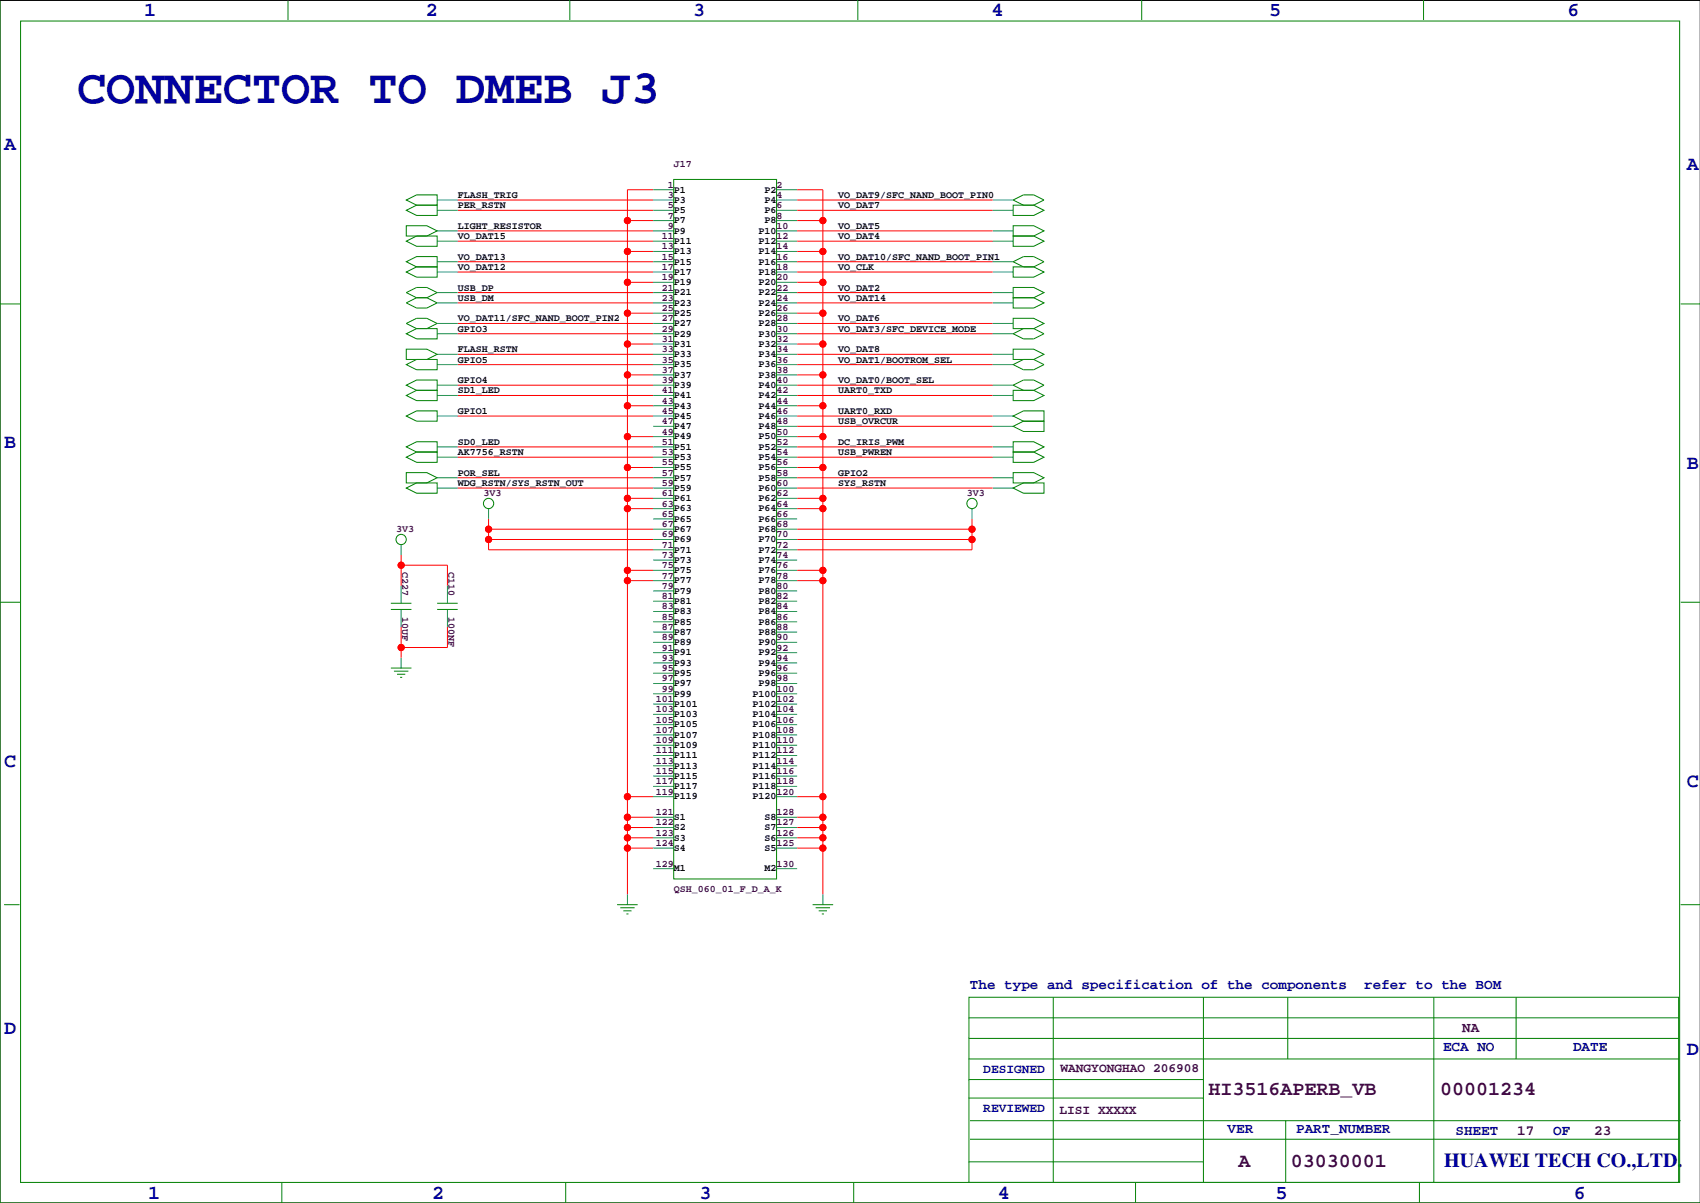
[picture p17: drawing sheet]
<svg xmlns="http://www.w3.org/2000/svg" width="420mm" height="297mm" viewBox="0 0 420 297" stroke-linecap="round" stroke-linejoin="round" font-family="sans-serif">
<defs><g id="words">
<text font-size="12" fill="#0000a0" x="19" y="25.3">CONNECTOR TO DMEB J3</text>
<g font-size="4.9" fill="#0000a0">
<text x="35.6" y="3.9">1</text>
<text x="105.2" y="3.9">2</text>
<text x="171.2" y="3.9">3</text>
<text x="244.9" y="3.9">4</text>
<text x="313.4" y="3.9">5</text>
<text x="387.1" y="3.9">6</text>
<text x="1" y="36.9">A</text>
<text x="416.6" y="42">A</text>
<text x="1" y="110.6">B</text>
<text x="416.6" y="115.7">B</text>
<text x="1" y="189.3">C</text>
<text x="416.6" y="194.4">C</text>
<text x="1" y="255.4">D</text>
<text x="416.6" y="260.5">D</text>
<text x="356.6" y="288">HUAWEI TECH CO.,LTD.</text>
<text x="36.6" y="296">1</text>
<text x="106.7" y="296">2</text>
<text x="172.7" y="296">3</text>
<text x="246.4" y="296">4</text>
<text x="315" y="296">5</text>
<text x="388.6" y="296">6</text>
</g>
<g font-size="4.9" fill="#400040">
<text x="298.5" y="270.5">HI3516APERB_VB</text>
<text x="355.6" y="270.5">00001234</text>
<text x="305.9" y="288.3">A</text>
<text x="318.8" y="288.3">03030001</text>
</g>
<g font-size="3.5" fill="#0000a0">
<text x="239.5" y="244.2">The type and specification of the components</text>
<text x="336.9" y="244.2">refer to the BOM</text>
<text x="356.4" y="259.4">ECA NO</text>
<text x="388.5" y="259.4">DATE</text>
<text x="303.1" y="279.7">VER</text>
<text x="320.1" y="279.7">PART_NUMBER</text>
<text x="359.4" y="280.3">SHEET</text>
<text x="383.5" y="280.3">OF</text>
</g>
<g font-size="3.5" fill="#400040">
<text x="361.1" y="254.9">NA</text>
<text x="374.6" y="280.3">17</text>
<text x="393.7" y="280.3">23</text>
</g>
<g font-size="3.2" fill="#0000a0">
<text x="242.8" y="264.9">DESIGNED</text>
<text x="242.8" y="274.5">REVIEWED</text>
</g>
<g font-size="3.2" fill="#400040">
<text x="261.9" y="264.7">WANGYONGHAO 206908</text>
<text x="261.6" y="275.1">LISI XXXXX</text>
</g>
<g font-size="2.5" fill="#400040">
<text x="166.4" y="41.3">J17</text>
<text x="164.9" y="46.3">1</text>
<text x="191.8" y="46.3">2</text>
<text x="164.9" y="48.9">3</text>
<text x="164.9" y="51.4">5</text>
<text x="164.9" y="54">7</text>
<text x="191.8" y="48.9">4</text>
<text x="191.8" y="51.4">6</text>
<text x="191.8" y="54">8</text>
<text x="163.4" y="59">11</text>
<text x="164.9" y="56.5">9</text>
<text x="191.8" y="56.5">10</text>
<text x="191.8" y="59">12</text>
<text x="163.4" y="61.6">13</text>
<text x="163.4" y="64.1">15</text>
<text x="191.8" y="61.6">14</text>
<text x="191.8" y="64.1">16</text>
<text x="163.4" y="66.7">17</text>
<text x="163.4" y="69.2">19</text>
<text x="163.4" y="71.7">21</text>
<text x="191.8" y="66.7">18</text>
<text x="191.8" y="69.2">20</text>
<text x="191.8" y="71.7">22</text>
<text x="163.4" y="74.3">23</text>
<text x="163.4" y="76.8">25</text>
<text x="191.8" y="74.3">24</text>
<text x="191.8" y="76.8">26</text>
<text x="163.4" y="79.4">27</text>
<text x="163.4" y="81.9">29</text>
<text x="191.8" y="79.4">28</text>
<text x="191.8" y="81.9">30</text>
<text x="163.4" y="87">33</text>
<text x="163.4" y="84.4">31</text>
<text x="163.4" y="89.5">35</text>
<text x="191.8" y="87">34</text>
<text x="191.8" y="84.4">32</text>
<text x="191.8" y="89.5">36</text>
<text x="163.4" y="92.1">37</text>
<text x="163.4" y="94.6">39</text>
<text x="191.8" y="92.1">38</text>
<text x="191.8" y="94.6">40</text>
<text x="163.4" y="97.1">41</text>
<text x="163.4" y="99.7">43</text>
<text x="191.8" y="97.1">42</text>
<text x="191.8" y="99.7">44</text>
<text x="163.4" y="102.2">45</text>
<text x="163.4" y="104.8">47</text>
<text x="163.4" y="107.3">49</text>
<text x="191.8" y="102.2">46</text>
<text x="191.8" y="104.8">48</text>
<text x="191.8" y="107.3">50</text>
<text x="163.4" y="109.8">51</text>
<text x="163.4" y="112.4">53</text>
<text x="191.8" y="109.8">52</text>
<text x="191.8" y="112.4">54</text>
<text x="163.4" y="114.9">55</text>
<text x="163.4" y="117.5">57</text>
<text x="191.8" y="114.9">56</text>
<text x="191.8" y="117.5">58</text>
<text x="119.4" y="122.5">3V3</text>
<text x="163.4" y="120">59</text>
<text x="163.4" y="122.5">61</text>
<text x="163.4" y="125.1">63</text>
<text x="191.8" y="120">60</text>
<text x="191.8" y="122.5">62</text>
<text x="191.8" y="125.1">64</text>
<text x="238.8" y="122.5">3V3</text>
<text x="97.8" y="131.4">3V3</text>
<text x="163.4" y="130.2">67</text>
<text x="163.4" y="127.6">65</text>
<text x="191.8" y="130.2">68</text>
<text x="191.8" y="127.6">66</text>
<text x="163.4" y="132.7">69</text>
<text x="163.4" y="135.2">71</text>
<text x="163.4" y="137.8">73</text>
<text x="191.8" y="132.7">70</text>
<text x="191.8" y="135.2">72</text>
<text x="191.8" y="137.8">74</text>
<text x="99.3" y="141.3" transform="rotate(90 99.3 141.3)">C227</text>
<text x="110.7" y="141.3" transform="rotate(90 110.7 141.3)">C110</text>
<text x="163.4" y="140.3">75</text>
<text x="163.4" y="142.9">77</text>
<text x="191.8" y="140.3">76</text>
<text x="191.8" y="142.9">78</text>
<text x="163.4" y="145.4">79</text>
<text x="163.4" y="147.9">81</text>
<text x="191.8" y="145.4">80</text>
<text x="191.8" y="147.9">82</text>
<text x="99.3" y="152.3" transform="rotate(90 99.3 152.3)">10UF</text>
<text x="110.7" y="152.3" transform="rotate(90 110.7 152.3)">100NF</text>
<text x="163.4" y="150.5">83</text>
<text x="163.4" y="153">85</text>
<text x="163.4" y="155.6">87</text>
<text x="191.8" y="150.5">84</text>
<text x="191.8" y="153">86</text>
<text x="191.8" y="155.6">88</text>
<text x="163.4" y="158.1">89</text>
<text x="163.4" y="160.6">91</text>
<text x="191.8" y="158.1">90</text>
<text x="191.8" y="160.6">92</text>
<text x="163.4" y="163.2">93</text>
<text x="163.4" y="165.7">95</text>
<text x="191.8" y="163.2">94</text>
<text x="191.8" y="165.7">96</text>
<text x="161.9" y="173.3">101</text>
<text x="163.4" y="168.3">97</text>
<text x="163.4" y="170.8">99</text>
<text x="191.8" y="168.3">98</text>
<text x="191.8" y="170.8">100</text>
<text x="191.8" y="173.3">102</text>
<text x="161.9" y="175.9">103</text>
<text x="161.9" y="178.4">105</text>
<text x="191.8" y="175.9">104</text>
<text x="191.8" y="178.4">106</text>
<text x="161.9" y="181">107</text>
<text x="161.9" y="183.5">109</text>
<text x="191.8" y="181">108</text>
<text x="191.8" y="183.5">110</text>
<text x="161.9" y="186">111</text>
<text x="161.9" y="188.6">113</text>
<text x="161.9" y="191.1">115</text>
<text x="191.8" y="186">112</text>
<text x="191.8" y="188.6">114</text>
<text x="191.8" y="191.1">116</text>
<text x="161.9" y="193.7">117</text>
<text x="161.9" y="196.2">119</text>
<text x="191.8" y="193.7">118</text>
<text x="191.8" y="196.2">120</text>
<text x="161.9" y="201.3">121</text>
<text x="161.9" y="203.8">122</text>
<text x="191.8" y="203.8">127</text>
<text x="191.8" y="201.3">128</text>
<text x="161.9" y="206.4">123</text>
<text x="161.9" y="208.9">124</text>
<text x="191.8" y="208.9">125</text>
<text x="191.8" y="206.4">126</text>
<text x="161.9" y="214">129</text>
<text x="191.8" y="214">130</text>
<text x="166.4" y="220.3">QSH_060_01_F_D_A_K</text>
</g>
<g font-size="2.5">
<text x="166.4" y="47.5">P1</text>
<text x="188.8" y="47.5">P2</text>
<text x="113" y="48.9">FLASH_TRIG</text>
<text x="113" y="51.4">PER_RSTN</text>
<text x="166.4" y="50.1">P3</text>
<text x="166.4" y="52.6">P5</text>
<text x="188.8" y="50.1">P4</text>
<text x="188.8" y="52.6">P6</text>
<text x="207" y="51.4">VO_DAT7</text>
<text x="207" y="48.9">VO_DAT9/SFC_NAND_BOOT_PIN0</text>
<text x="113" y="56.5">LIGHT_RESISTOR</text>
<text x="113" y="59">VO_DAT15</text>
<text x="166.4" y="55.2">P7</text>
<text x="166.4" y="57.7">P9</text>
<text x="187.3" y="57.7">P10</text>
<text x="188.8" y="55.2">P8</text>
<text x="207" y="59">VO_DAT4</text>
<text x="207" y="56.5">VO_DAT5</text>
<text x="113" y="64.1">VO_DAT13</text>
<text x="166.4" y="60.2">P11</text>
<text x="166.4" y="62.8">P13</text>
<text x="166.4" y="65.3">P15</text>
<text x="187.3" y="60.2">P12</text>
<text x="187.3" y="62.8">P14</text>
<text x="187.3" y="65.3">P16</text>
<text x="207" y="64.1">VO_DAT10/SFC_NAND_BOOT_PIN1</text>
<text x="113" y="66.7">VO_DAT12</text>
<text x="113" y="71.7">USB_DP</text>
<text x="166.4" y="67.9">P17</text>
<text x="166.4" y="70.4">P19</text>
<text x="187.3" y="67.9">P18</text>
<text x="187.3" y="70.4">P20</text>
<text x="207" y="71.7">VO_DAT2</text>
<text x="207" y="66.7">VO_CLK</text>
<text x="113" y="74.3">USB_DM</text>
<text x="166.4" y="72.9">P21</text>
<text x="166.4" y="75.5">P23</text>
<text x="187.3" y="72.9">P22</text>
<text x="187.3" y="75.5">P24</text>
<text x="207" y="74.3">VO_DAT14</text>
<text x="113" y="79.4">VO_DAT11/SFC_NAND_BOOT_PIN2</text>
<text x="113" y="81.9">GPIO3</text>
<text x="166.4" y="78">P25</text>
<text x="166.4" y="80.6">P27</text>
<text x="166.4" y="83.1">P29</text>
<text x="187.3" y="78">P26</text>
<text x="187.3" y="80.6">P28</text>
<text x="187.3" y="83.1">P30</text>
<text x="207" y="81.9">VO_DAT3/SFC_DEVICE_MODE</text>
<text x="207" y="79.4">VO_DAT6</text>
<text x="113" y="87">FLASH_RSTN</text>
<text x="113" y="89.5">GPIO5</text>
<text x="166.4" y="88.2">P33</text>
<text x="166.4" y="85.6">P31</text>
<text x="187.3" y="88.2">P34</text>
<text x="187.3" y="85.6">P32</text>
<text x="207" y="89.5">VO_DAT1/BOOTROM_SEL</text>
<text x="207" y="87">VO_DAT8</text>
<text x="113" y="94.6">GPIO4</text>
<text x="166.4" y="90.7">P35</text>
<text x="166.4" y="93.3">P37</text>
<text x="166.4" y="95.8">P39</text>
<text x="187.3" y="90.7">P36</text>
<text x="187.3" y="93.3">P38</text>
<text x="187.3" y="95.8">P40</text>
<text x="207" y="94.6">VO_DAT0/BOOT_SEL</text>
<text x="113" y="97.1">SD1_LED</text>
<text x="166.4" y="98.3">P41</text>
<text x="166.4" y="100.9">P43</text>
<text x="187.3" y="98.3">P42</text>
<text x="187.3" y="100.9">P44</text>
<text x="207" y="97.1">UART0_TXD</text>
<text x="113" y="102.2">GPIO1</text>
<text x="166.4" y="103.4">P45</text>
<text x="166.4" y="106">P47</text>
<text x="187.3" y="103.4">P46</text>
<text x="187.3" y="106">P48</text>
<text x="207" y="104.8">USB_OVRCUR</text>
<text x="207" y="102.2">UART0_RXD</text>
<text x="113" y="109.8">SD0_LED</text>
<text x="113" y="112.4">AK7756_RSTN</text>
<text x="166.4" y="108.5">P49</text>
<text x="166.4" y="111">P51</text>
<text x="166.4" y="113.6">P53</text>
<text x="187.3" y="108.5">P50</text>
<text x="187.3" y="111">P52</text>
<text x="187.3" y="113.6">P54</text>
<text x="207" y="112.4">USB_PWREN</text>
<text x="207" y="109.8">DC_IRIS_PWM</text>
<text x="113" y="117.5">POR_SEL</text>
<text x="166.4" y="116.1">P55</text>
<text x="166.4" y="118.7">P57</text>
<text x="187.3" y="116.1">P56</text>
<text x="187.3" y="118.7">P58</text>
<text x="207" y="117.5">GPIO2</text>
<text x="113" y="120">WDG_RSTN/SYS_RSTN_OUT</text>
<text x="166.4" y="121.2">P59</text>
<text x="166.4" y="123.7">P61</text>
<text x="187.3" y="121.2">P60</text>
<text x="187.3" y="123.7">P62</text>
<text x="207" y="120">SYS_RSTN</text>
<text x="166.4" y="131.4">P67</text>
<text x="166.4" y="126.3">P63</text>
<text x="166.4" y="128.8">P65</text>
<text x="187.3" y="131.4">P68</text>
<text x="187.3" y="126.3">P64</text>
<text x="187.3" y="128.8">P66</text>
<text x="166.4" y="133.9">P69</text>
<text x="166.4" y="136.4">P71</text>
<text x="187.3" y="133.9">P70</text>
<text x="187.3" y="136.4">P72</text>
<text x="166.4" y="139">P73</text>
<text x="166.4" y="141.5">P75</text>
<text x="187.3" y="139">P74</text>
<text x="187.3" y="141.5">P76</text>
<text x="166.4" y="144.1">P77</text>
<text x="166.4" y="146.6">P79</text>
<text x="166.4" y="149.1">P81</text>
<text x="187.3" y="144.1">P78</text>
<text x="187.3" y="146.6">P80</text>
<text x="187.3" y="149.1">P82</text>
<text x="166.4" y="151.7">P83</text>
<text x="166.4" y="154.2">P85</text>
<text x="187.3" y="151.7">P84</text>
<text x="187.3" y="154.2">P86</text>
<text x="166.4" y="156.8">P87</text>
<text x="166.4" y="159.3">P89</text>
<text x="166.4" y="161.8">P91</text>
<text x="187.3" y="156.8">P88</text>
<text x="187.3" y="159.3">P90</text>
<text x="187.3" y="161.8">P92</text>
<text x="166.4" y="164.4">P93</text>
<text x="166.4" y="166.9">P95</text>
<text x="187.3" y="164.4">P94</text>
<text x="187.3" y="166.9">P96</text>
<text x="166.4" y="169.5">P97</text>
<text x="166.4" y="172">P99</text>
<text x="185.8" y="172">P100</text>
<text x="187.3" y="169.5">P98</text>
<text x="166.4" y="174.5">P101</text>
<text x="166.4" y="177.1">P103</text>
<text x="166.4" y="179.6">P105</text>
<text x="185.8" y="174.5">P102</text>
<text x="185.8" y="177.1">P104</text>
<text x="185.8" y="179.6">P106</text>
<text x="166.4" y="182.2">P107</text>
<text x="166.4" y="184.7">P109</text>
<text x="185.8" y="182.2">P108</text>
<text x="185.8" y="184.7">P110</text>
<text x="166.4" y="187.2">P111</text>
<text x="166.4" y="189.8">P113</text>
<text x="185.8" y="187.2">P112</text>
<text x="185.8" y="189.8">P114</text>
<text x="166.4" y="192.3">P115</text>
<text x="166.4" y="194.9">P117</text>
<text x="166.4" y="197.4">P119</text>
<text x="185.8" y="192.3">P116</text>
<text x="185.8" y="194.9">P118</text>
<text x="185.8" y="197.4">P120</text>
<text x="166.4" y="202.5">S1</text>
<text x="188.8" y="202.5">S8</text>
<text x="166.4" y="205">S2</text>
<text x="166.4" y="207.6">S3</text>
<text x="188.8" y="207.6">S6</text>
<text x="188.8" y="205">S7</text>
<text x="166.4" y="210.1">S4</text>
<text x="166.4" y="215.2">M1</text>
<text x="188.8" y="210.1">S5</text>
<text x="188.8" y="215.2">M2</text>
</g>
</g></defs>
<path d="M419.9 .1h-419.9v296.9h419.9" fill="none" stroke="#000" stroke-width=".25"/>
<g fill="none" stroke="#f00" stroke-width=".25">
<path d="M113 59.5h48.3M113 51.9h48.3M113 49.4h48.3M113 57h48.3M154.9 54.5h6.4M161.3 46.8h-6.4v174M196.8 46.8h6.4v174M196.8 54.5h6.4M196.8 59.5h48.3M196.8 51.9h48.3M196.8 49.4h48.3M196.8 57h48.3"/>
<path d="M113 79.9h48.3M113 74.8h48.3M113 72.2h48.3M113 67.2h48.3M113 64.6h48.3M154.9 62.1h6.4M154.9 69.7h6.4M154.9 77.3h6.4M196.8 62.1h6.4M196.8 69.7h6.4M196.8 77.3h6.4M196.8 79.9h48.3"/>
<path d="M196.8 74.8h48.3M196.8 72.2h48.3M196.8 67.2h48.3M196.8 64.6h48.3M113 97.6h48.3M113 95.1h48.3M113 90h48.3M113 87.5h48.3M113 82.4h48.3M154.9 84.9h6.4M154.9 92.6h6.4M196.8 84.9h6.4"/>
<path d="M196.8 92.6h6.4M196.8 97.6h48.3M196.8 95.1h48.3M196.8 90h48.3M196.8 87.5h48.3M196.8 82.4h48.3M113 118h48.3M113 112.9h48.3M113 110.3h48.3M113 102.7h48.3M154.9 100.2h6.4M154.9 107.8h6.4"/>
<path d="M154.9 115.4h6.4M196.8 100.2h6.4M196.8 107.8h6.4M196.8 115.4h6.4M196.8 118h48.3M196.8 112.9h48.3M196.8 110.3h48.3M196.8 102.7h48.3M196.8 105.3h48.3M99.1 137v7.6M99.1 139.6h11.4v5M113 120.5h48.3"/>
<path d="M120.6 130.7h40.7M120.6 133.2h40.7M120.6 128.1v7.6h40.7M154.9 125.6h6.4M154.9 123h6.4M196.8 130.7h43.2M196.8 133.2h43.2M196.8 125.6h6.4M196.8 123h6.4M196.8 120.5h48.3M240 128.1v7.6h-43.2M99.1 154.8v7.6"/>
<path d="M110.5 154.8v5.1h-11.4M154.9 143.4h6.4M154.9 140.8h6.4M196.8 143.4h6.4M196.8 140.8h6.4M154.9 196.7h6.4M196.8 196.7h6.4M154.9 201.8h6.4M154.9 204.3h6.4M154.9 206.9h6.4M154.9 209.4h6.4M196.8 201.8h6.4"/>
<path d="M196.8 204.3h6.4M196.8 206.9h6.4M196.8 209.4h6.4"/>
<circle cx="154.9" cy="54.5" r=".76"/>
<circle cx="203.2" cy="54.5" r=".76"/>
<circle cx="154.9" cy="77.3" r=".76"/>
<circle cx="154.9" cy="69.7" r=".76"/>
<circle cx="154.9" cy="62.1" r=".76"/>
<circle cx="203.2" cy="77.3" r=".76"/>
<circle cx="203.2" cy="69.7" r=".76"/>
<circle cx="203.2" cy="62.1" r=".76"/>
<circle cx="154.9" cy="84.9" r=".76"/>
<circle cx="154.9" cy="92.6" r=".76"/>
<circle cx="203.2" cy="84.9" r=".76"/>
<circle cx="203.2" cy="92.6" r=".76"/>
<circle cx="154.9" cy="115.4" r=".76"/>
<circle cx="154.9" cy="107.8" r=".76"/>
<circle cx="154.9" cy="100.2" r=".76"/>
<circle cx="203.2" cy="115.4" r=".76"/>
<circle cx="203.2" cy="107.8" r=".76"/>
<circle cx="203.2" cy="100.2" r=".76"/>
<circle cx="99.1" cy="139.6" r=".76"/>
<circle cx="120.7" cy="130.7" r=".76"/>
<circle cx="120.7" cy="133.2" r=".76"/>
<circle cx="154.9" cy="125.6" r=".76"/>
<circle cx="154.9" cy="123" r=".76"/>
<circle cx="203.2" cy="125.6" r=".76"/>
<circle cx="203.2" cy="123" r=".76"/>
<circle cx="240" cy="130.7" r=".76"/>
<circle cx="240" cy="133.2" r=".76"/>
<circle cx="99.1" cy="159.9" r=".76"/>
<circle cx="154.9" cy="143.4" r=".76"/>
<circle cx="154.9" cy="140.8" r=".76"/>
<circle cx="203.2" cy="143.4" r=".76"/>
<circle cx="203.2" cy="140.8" r=".76"/>
<circle cx="154.9" cy="196.7" r=".76"/>
<circle cx="203.2" cy="196.7" r=".76"/>
<circle cx="154.9" cy="206.9" r=".76"/>
<circle cx="154.9" cy="209.4" r=".76"/>
<circle cx="154.9" cy="201.8" r=".76"/>
<circle cx="154.9" cy="204.3" r=".76"/>
<circle cx="203.2" cy="206.9" r=".76"/>
<circle cx="203.2" cy="209.4" r=".76"/>
<circle cx="203.2" cy="201.8" r=".76"/>
<circle cx="203.2" cy="204.3" r=".76"/>
</g>
<g fill="#f00" stroke="#f00" stroke-width=".25">
<circle cx="99.1" cy="159.9" r=".76"/>
<circle cx="99.1" cy="139.6" r=".76"/>
<circle cx="240" cy="130.7" r=".76"/>
<circle cx="240" cy="133.2" r=".76"/>
<circle cx="203.2" cy="143.4" r=".76"/>
<circle cx="203.2" cy="140.8" r=".76"/>
<circle cx="203.2" cy="125.6" r=".76"/>
<circle cx="203.2" cy="123" r=".76"/>
<circle cx="203.2" cy="196.7" r=".76"/>
<circle cx="203.2" cy="54.5" r=".76"/>
<circle cx="203.2" cy="62.1" r=".76"/>
<circle cx="203.2" cy="69.7" r=".76"/>
<circle cx="203.2" cy="77.3" r=".76"/>
<circle cx="203.2" cy="84.9" r=".76"/>
<circle cx="203.2" cy="92.6" r=".76"/>
<circle cx="203.2" cy="100.2" r=".76"/>
<circle cx="203.2" cy="107.8" r=".76"/>
<circle cx="203.2" cy="115.4" r=".76"/>
<circle cx="203.2" cy="209.4" r=".76"/>
<circle cx="203.2" cy="206.9" r=".76"/>
<circle cx="203.2" cy="204.3" r=".76"/>
<circle cx="203.2" cy="201.8" r=".76"/>
<circle cx="154.9" cy="143.4" r=".76"/>
<circle cx="154.9" cy="140.8" r=".76"/>
<circle cx="154.9" cy="125.6" r=".76"/>
<circle cx="154.9" cy="54.5" r=".76"/>
<circle cx="154.9" cy="62.1" r=".76"/>
<circle cx="154.9" cy="69.7" r=".76"/>
<circle cx="154.9" cy="77.3" r=".76"/>
<circle cx="154.9" cy="84.9" r=".76"/>
<circle cx="154.9" cy="92.6" r=".76"/>
<circle cx="154.9" cy="100.2" r=".76"/>
<circle cx="154.9" cy="107.8" r=".76"/>
<circle cx="154.9" cy="115.4" r=".76"/>
<circle cx="154.9" cy="123" r=".76"/>
<circle cx="154.9" cy="196.7" r=".76"/>
<circle cx="154.9" cy="201.8" r=".76"/>
<circle cx="154.9" cy="204.3" r=".76"/>
<circle cx="154.9" cy="206.9" r=".76"/>
<circle cx="154.9" cy="209.4" r=".76"/>
<circle cx="120.7" cy="133.2" r=".76"/>
<circle cx="120.7" cy="130.7" r=".76"/>
</g>
<g fill="none" stroke="#008080" stroke-width=".25">
<path d="M107.9 59.5h5.1M107.9 57h5.1M107.9 51.9h5.1M107.9 49.4h5.1M161.3 59.5h5.1M161.3 57h5.1M161.3 51.9h5.1M161.3 49.4h5.1M161.3 46.8h5.1M161.3 54.5h5.1M191.8 59.5h5M191.8 57h5"/>
<path d="M191.8 51.9h5M191.8 49.4h5M191.8 46.8h5M191.8 54.5h5M245.1 59.5h5.1M245.1 57h5.1M245.1 51.9h5.1M245.1 49.4h5.1M107.9 79.9h5.1M107.9 74.8h5.1M107.9 67.2h5.1M107.9 72.2h5.1"/>
<path d="M107.9 64.6h5.1M161.3 79.9h5.1M161.3 74.8h5.1M161.3 67.2h5.1M161.3 72.2h5.1M161.3 64.6h5.1M161.3 62.1h5.1M161.3 69.7h5.1M161.3 77.3h5.1M191.8 79.9h5M191.8 74.8h5M191.8 67.2h5"/>
<path d="M191.8 72.2h5M191.8 64.6h5M191.8 62.1h5M191.8 69.7h5M191.8 77.3h5M245.1 79.9h5.1M245.1 74.8h5.1M245.1 67.2h5.1M245.1 72.2h5.1M245.1 64.6h5.1M107.9 82.4h5.1M107.9 90h5.1"/>
<path d="M107.9 95.1h5.1M107.9 97.6h5.1M107.9 87.5h5.1M161.3 82.4h5.1M161.3 90h5.1M161.3 95.1h5.1M161.3 97.6h5.1M161.3 87.5h5.1M161.3 84.9h5.1M161.3 92.6h5.1M191.8 82.4h5M191.8 90h5"/>
<path d="M191.8 95.1h5M191.8 97.6h5M191.8 87.5h5M191.8 84.9h5M191.8 92.6h5M245.1 82.4h5.1M245.1 90h5.1M245.1 95.1h5.1M245.1 97.6h5.1M245.1 87.5h5.1M107.9 102.7h5.1M107.9 110.3h5.1"/>
<path d="M107.9 118h5.1M107.9 112.9h5.1M161.3 102.7h5.1M161.3 110.3h5.1M161.3 105.3h5.1M161.3 118h5.1M161.3 112.9h5.1M161.3 100.2h5.1M161.3 107.8h5.1M161.3 115.4h5.1M191.8 102.7h5M191.8 110.3h5"/>
<path d="M191.8 105.3h5M191.8 118h5M191.8 112.9h5M191.8 100.2h5M191.8 107.8h5M191.8 115.4h5M245.1 102.7h5.1M245.1 110.3h5.1M245.1 105.3h5.1M245.1 118h5.1M245.1 112.9h5.1M99.1 134.5v2.5"/>
<path d="M107.9 120.5h5.1M120.6 125.6v2.5M161.3 120.5h5.1M161.3 130.7h5.1M161.3 123h5.1M161.3 125.6h5.1M161.3 128.1h5.1M161.3 133.2h5.1M161.3 135.7h5.1M161.3 138.3h5.1M191.8 120.5h5M191.8 130.7h5"/>
<path d="M191.8 123h5M191.8 125.6h5M191.8 128.1h5M191.8 133.2h5M191.8 135.7h5M191.8 138.3h5M240 125.6v2.5M245.1 120.5h5.1M99.1 144.6v4.4M99.1 150.5v4.3M110.5 144.6v4.4M110.5 150.5v4.3"/>
<path d="M161.3 140.8h5.1M161.3 143.4h5.1M161.3 145.9h5.1M161.3 148.4h5.1M161.3 151h5.1M161.3 153.5h5.1M161.3 156.1h5.1M161.3 158.6h5.1M191.8 140.8h5M191.8 143.4h5M191.8 145.9h5M191.8 148.4h5"/>
<path d="M191.8 151h5M191.8 153.5h5M191.8 156.1h5M191.8 158.6h5M99.1 162.4v2.6M161.3 168.8h5.1M161.3 161.1h5.1M161.3 163.7h5.1M161.3 166.2h5.1M161.3 171.3h5.1M161.3 173.8h5.1M161.3 176.4h5.1"/>
<path d="M161.3 178.9h5.1M191.8 168.8h5M191.8 161.1h5M191.8 163.7h5M191.8 166.2h5M191.8 171.3h5M191.8 173.8h5M191.8 176.4h5M191.8 178.9h5M161.3 181.5h5.1M161.3 184h5.1M161.3 186.5h5.1"/>
<path d="M161.3 189.1h5.1M161.3 191.6h5.1M161.3 194.2h5.1M161.3 196.7h5.1M191.8 181.5h5M191.8 184h5M191.8 186.5h5M191.8 189.1h5M191.8 191.6h5M191.8 194.2h5M191.8 196.7h5M161.3 201.8h5.1"/>
<path d="M161.3 204.3h5.1M161.3 206.9h5.1M161.3 209.4h5.1M161.3 214.5h5.1M191.8 201.8h5M191.8 204.3h5M191.8 206.9h5M191.8 209.4h5M191.8 214.5h5M154.9 220.8v2.6M203.2 220.8v2.6"/>
</g>
<g fill="none" stroke="#008000" stroke-width=".25">
<path d="M0 -.1v297.1h419.9M71.1 0v4.9M140.7 0v4.9M211.8 0v4.9M281.9 0v4.9M351.5 0v4.9M5.1 5.2h409.7v286.8h-409.7zM100.3 59.5l2.6-1.2h5v2.5h-5zM100.3 51.9l2.6-1.2h5v2.5h-5zM100.3 49.4l2.6-1.3h5v2.6h-5zM100.3 55.7h5.1l2.5 1.3-2.5 1.3h-5.1zM166.4 44.3h25.4v172.7h-25.4z"/>
<path d="M250.2 58.3h5.1l2.5 1.2-2.5 1.3h-5.1zM250.2 55.7h5.1l2.5 1.3-2.5 1.3h-5.1zM250.2 50.7h5.1l2.5 1.2-2.5 1.3h-5.1zM250.2 49.4l2.5-1.3h2.6l2.5 1.3-2.5 1.3h-2.6zM0 75h5.1M100.3 67.2l2.6-1.3h5v2.5h-5zM100.3 64.6l2.6-1.2h5v2.5h-5zM100.3 79.9l2.6-1.3h2.5l2.5 1.3-2.5 1.2h-2.5zM102.9 73.5l-2.6 1.3 2.6 1.3h2.5l2.5-1.3-2.5-1.3M102.9 73.5h2.5M102.9 73.5l-2.6-1.3 2.6-1.2h2.5l2.5 1.2-2.5 1.3M250.2 78.6h5.1l2.5 1.3-2.5 1.2h-5.1z"/>
<path d="M250.2 65.9h5.1l2.5 1.3-2.5 1.2h-5.1zM250.2 71h5.1l2.5 1.2-2.5 1.3h-5.1zM250.2 73.5h5.1l2.5 1.3-2.5 1.3h-5.1zM250.2 64.6l2.5-1.2h2.6l2.5 1.2-2.5 1.3h-2.6zM415 75h4.9M100.3 82.4l2.6-1.3h5v2.6h-5zM100.3 97.6l2.6-1.2h5v2.5h-5zM100.3 86.2h5.1l2.5 1.3-2.5 1.3h-5.1zM100.3 90l2.6-1.2h5v2.5h-5zM100.3 95.1l2.6-1.3h5v2.6h-5zM250.2 96.4h5.1l2.5 1.2-2.5 1.3h-5.1zM250.2 86.2h5.1l2.5 1.3-2.5 1.3h-5.1z"/>
<path d="M250.2 82.4l2.5-1.3h2.6l2.5 1.3-2.5 1.3h-2.6zM250.2 90l2.5-1.2h2.6l2.5 1.2-2.5 1.3h-2.6zM250.2 95.1l2.5-1.3h2.6l2.5 1.3-2.5 1.3h-2.6zM100.3 116.7h5.1l2.5 1.3-2.5 1.2h-5.1zM100.3 110.3l2.6-1.2h5v2.5h-5zM100.3 102.7l2.6-1.2h5v2.5h-5zM100.3 112.9l2.6-1.3h5v2.6h-5zM250.2 102.7l2.5-1.2h5.1v2.5h-5.1zM250.2 109.1h5.1l2.5 1.2-2.5 1.3h-5.1zM250.2 105.3l2.5-1.3h5.1v2.5h-5.1zM250.2 116.7h5.1l2.5 1.3-2.5 1.2h-5.1zM250.2 111.6h5.1l2.5 1.3-2.5 1.3h-5.1z"/>
<path d="M100.3 120.5l2.6-1.3h5v2.6h-5zM250.2 120.5l2.5-1.3h5.1v2.6h-5.1zM0 148.7h5.1M96.5 149h5.1M96.5 150.5h5.1M107.9 149h5.1M107.9 150.5h5.1M415 148.7h4.9M96.5 165h5.1M97.3 165.7h3.5M98 166.5h2.1M98.8 167.2h.5"/>
<path d="M1 223.4h3.8M152.4 223.4h5.1M153.2 224.1h3.5M153.9 224.9h2.1M154.7 225.7h.5M200.7 223.4h5M201.4 224.1h3.6M202.2 224.9h2M202.9 225.7h.6M415 223.4h4.9M239.3 246.2h175.2v45.8h-175.2zM239.3 251.3h175.2"/>
<path d="M239.3 256.4h175.2M260.1 246.2v45.8M297.2 246.2v45.8M318 246.2v15.3M354.1 246.2v45.8M374.4 246.2v15.3M239.3 266.6h57.9M239.3 261.5h175.2M239.3 271.1h57.9M239.5 276.7h175.5M317.5 276.7v15.3M69.6 292v5"/>
<path d="M139.7 292v5M210.8 292v5M239.3 286.9h57.9M239.5 281.3h175M280.4 292v5M350.5 292v5M383.5 287.4h.1"/>
<circle cx="99.1" cy="133.2" r="1.27"/>
<circle cx="120.6" cy="124.3" r="1.27"/>
<circle cx="240" cy="124.3" r="1.27"/>
</g>
<use href="#words"/>
</svg>
